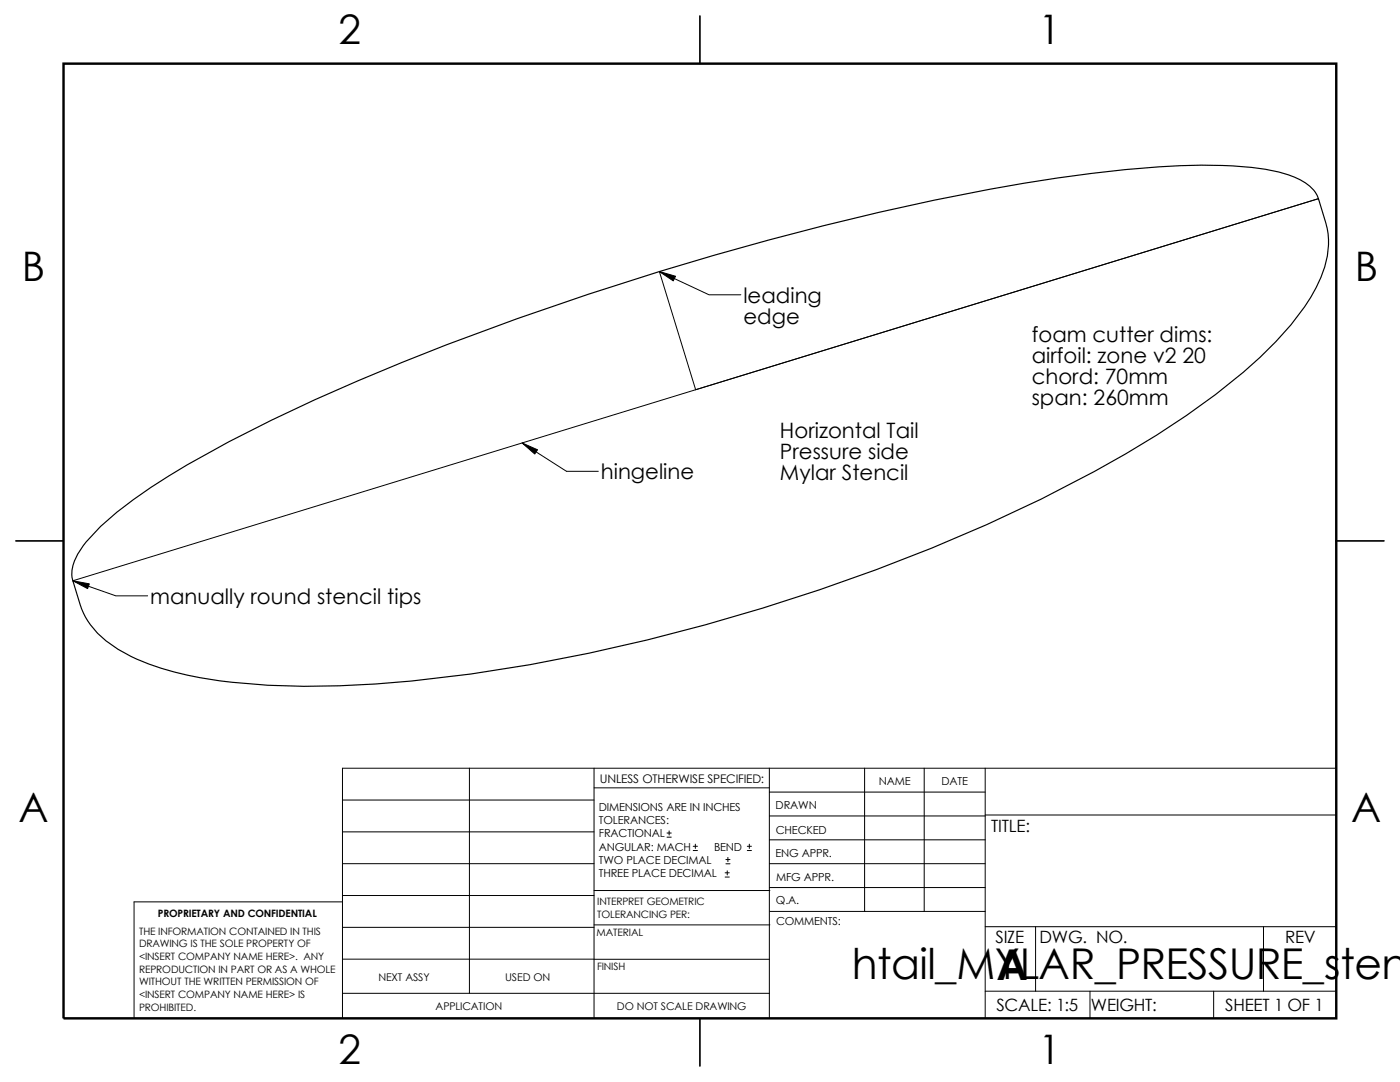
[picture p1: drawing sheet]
<svg xmlns="http://www.w3.org/2000/svg" width="279mm" height="216mm" viewBox="0 0 279 216" stroke-linecap="round" stroke-linejoin="round" font-family="sans-serif">
<defs><g id="words">
<g font-size="8.5">
<text x="170" y="195.3">htail_MYLAR_PRESSURE_sten</text>
<text x="198.9" y="195.5">A</text>
</g>
<g font-size="8.1">
<text x="67.6" y="8.8">2</text>
<text x="207.3" y="8.8">1</text>
<text x="4.4" y="56.1">B</text>
<text x="270.4" y="56.1">B</text>
<text x="3.7" y="164.1">A</text>
<text x="269.7" y="164.1">A</text>
<text x="67.6" y="212.3">2</text>
<text x="207.3" y="212.3">1</text>
</g>
<g font-size="4.2">
<text x="148.4" y="64.6">edge</text>
<text x="148.4" y="60.4">leading</text>
<text x="205.9" y="68.3">foam cutter dims:</text>
<text x="205.9" y="72.5">airfoil: zone v2 20</text>
<text x="205.9" y="76.6">chord: 70mm</text>
<text x="205.9" y="80.8">span: 260mm</text>
<text x="155.7" y="87.4">Horizontal Tail</text>
<text x="119.9" y="95.7">hingeline</text>
<text x="155.7" y="91.6">Pressure side</text>
<text x="155.7" y="95.7">Mylar Stencil</text>
<text x="30" y="120.5">manually round stencil tips</text>
</g>
<g font-size="3.4">
<text x="197.8" y="166">TITLE:</text>
<text x="198.7" y="188.1">SIZE</text>
<text x="207.5" y="188.1">DWG. NO.</text>
<text x="256.5" y="188.2">REV</text>
<text x="198.8" y="201.7">SCALE: 1:5</text>
<text x="217.7" y="201.7">WEIGHT:</text>
<text x="244.5" y="201.7">SHEET 1 OF 1</text>
</g>
<text font-size="2.4" x="119.7" y="156.2">UNLESS OTHERWISE SPECIFIED:</text>
<g font-size="2.2">
<text x="119.5" y="161.8">DIMENSIONS ARE IN INCHES</text>
<text x="154.8" y="161.5">DRAWN</text>
<text x="175.4" y="156.7">NAME</text>
<text x="187.9" y="156.7">DATE</text>
<text x="119.5" y="164.4">TOLERANCES:</text>
<text x="119.5" y="167.1">FRACTIONAL</text>
<text x="154.8" y="166.3">CHECKED</text>
<text x="119.5" y="172.4">TWO PLACE DECIMAL</text>
<text x="119.5" y="169.7">ANGULAR: MACH</text>
<text x="142.5" y="169.7">BEND</text>
<text x="154.8" y="171">ENG APPR.</text>
<text x="119.5" y="175">THREE PLACE DECIMAL</text>
<text x="154.9" y="175.7">MFG APPR.</text>
<text x="154.9" y="180.4">Q.A.</text>
<text x="154.9" y="184.7">COMMENTS:</text>
</g>
<g font-size="2.1">
<text x="75.5" y="195.7">NEXT ASSY</text>
<text x="100.8" y="195.7">USED ON</text>
<text x="86.9" y="201.6">APPLICATION</text>
<text x="123.1" y="201.6">DO NOT SCALE DRAWING</text>
</g>
<g font-size="2">
<text x="31.5" y="182.9">PROPRIETARY AND CONFIDENTIAL</text>
<text x="119.2" y="183.1">TOLERANCING PER:</text>
<text x="119.2" y="180.6">INTERPRET GEOMETRIC</text>
<text x="27.7" y="186.5">THE INFORMATION CONTAINED IN THIS</text>
<text x="27.7" y="189.1">DRAWING IS THE SOLE PROPERTY OF</text>
<text x="27.7" y="191.6">&lt;INSERT COMPANY NAME HERE&gt;. ANY</text>
<text x="119.1" y="186.7">MATERIAL</text>
<text x="27.7" y="194.1">REPRODUCTION IN PART OR AS A WHOLE</text>
<text x="27.7" y="196.6">WITHOUT THE WRITTEN PERMISSION OF</text>
<text x="119.1" y="193.5">FINISH</text>
<text x="27.7" y="199.2">&lt;INSERT COMPANY NAME HERE&gt; IS</text>
<text x="27.7" y="201.7">PROHIBITED.</text>
</g>
</g></defs>
<g fill="none" stroke="#000" stroke-width=".2">
<path d="M263.1 39.6l-248.6 76.3 8.6 3h6.4M147.8 58.8h-6.3l-9.9-4.6 7.2 23.6M104.2 88.4l8.9 5.6h6.3M68.3 159.6h50.3M93.7 153.3v44.9M118.6 157.2h34.9M118.6 153.3v49.9M153.5 153.3v49.9M153.5 158.1h43.1M172.6 153.3v28.6M184.4 153.3v28.6M196.6 153.3v49.9"/>
<path d="M266.7 153.3h-198.4v49.9M68.3 178.7h50.3M68.3 172.3h50.3M68.3 166h50.3M68.3 180h-41.5v23.2M118.6 177.7h35M133.1 167h.9M133.1 166.2h.9M133.5 165.8v.8M138.3 169.7h.9M138.3 168.9h.9M138.8 168.4v.9"/>
<path d="M144.7 175h.8M144.7 174.2h.8M144.9 172.4h.8M144.9 171.5h.8M145.1 173.8v.8M145.3 171.1v.8M149.1 169.7h.9M149.1 168.9h.9M149.5 168.4v.9M153.5 167.6h43.1M153.5 162.8h43.1M153.5 172.3h43.1"/>
<path d="M153.5 177.1h43.1M196.6 162.6h70.1M68.3 198.2h85.2M68.3 191.4h85.2M68.3 185h50.3M118.6 184.6h35M153.6 181.9h43M196.6 184.9h70.1M196.6 197.8h70.1M206.7 184.9v12.9M217.5 197.8v5.4M242.2 197.8v5.4"/>
<path d="M252.2 184.9v12.9"/>
</g>
<path d="M139.7 3.2v9.5M3.2 107.9h9.5M20.1 105.1a95.7 95.7 0 0 1 17.3-12.3 374.4 374.4 0 0 1 51.7-24 628 628 0 0 1 115.2-32.2 236.1 236.1 0 0 1 35.4-3.6 59.1 59.1 0 0 1 17.2 1.8 9.7 9.7 0 0 1 6 4.2l.2 .6a25.6 25.6 0 0 1 2 8.2 20.9 20.9 0 0 1-3.5 11.5 61.6 61.6 0 0 1-13.5 15 172.3 172.3 0 0 1-29.7 19.8 368.5 368.5 0 0 1-77.7 30.6 338 338 0 0 1-65.7 11.8 146.1 146.1 0 0 1-33-.9 52.3 52.3 0 0 1-18.4-6 15.8 15.8 0 0 1-7.6-8.9l-1.5-4.8a7.7 7.7 0 0 1 1.7-6.4l1-1.4zM266.7 107.9h9.5M139.7 203.2v9.5" fill="none" stroke="#000" stroke-width=".23"/>
<path d="M12.7 12.7h254v190.5h-254z" fill="none" stroke="#000" stroke-width=".49"/>
<g fill="#000" stroke="#000" stroke-width=".2">
<path d="M131.6 54.2l3.2 .9-.4 .9z" fill-rule="evenodd"/>
<path d="M104.2 88.4l3.1 1.3-.6 .9z" fill-rule="evenodd"/>
<path d="M14.5 115.9l3.3 .6-.3 1z" fill-rule="evenodd"/>
</g>
<use href="#words"/>
</svg>
